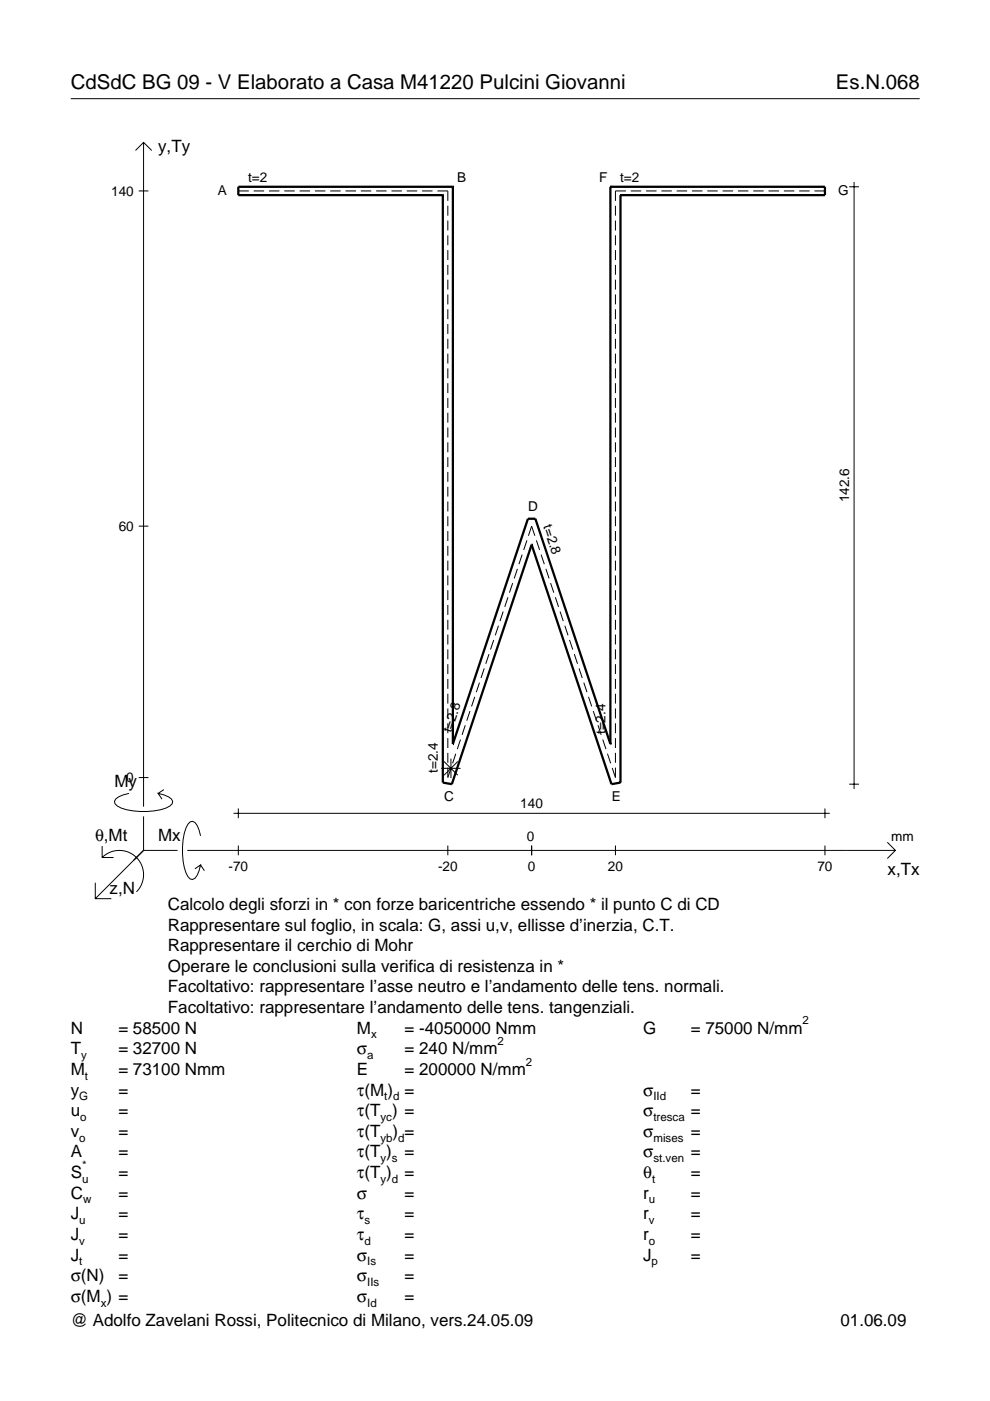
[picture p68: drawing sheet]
<svg xmlns="http://www.w3.org/2000/svg" width="210mm" height="297mm" viewBox="0 0 210 297" stroke-linecap="round" stroke-linejoin="round" font-family="sans-serif">
<defs><g id="words">
<g font-size="4.3">
<text x="15" y="18.9">CdSdC BG 09 - V Elaborato a Casa M41220 Pulcini Giovanni</text>
<text x="177.2" y="18.9">Es.N.068</text>
</g>
<g font-size="3.6">
<text x="33.5" y="32.3">y,Ty</text>
<text x="24.3" y="166.9">My</text>
<text x="20.1" y="178.2">θ,Mt</text>
<text x="33.5" y="178.2">Mx</text>
<text x="188.2" y="185.5">x,Tx</text>
<text x="23.2" y="189.6">z,N</text>
<text x="35.6" y="192.9">Calcolo degli sforzi in * con forze baricentriche essendo * il punto C di CD</text>
<text x="35.6" y="197.3">Rappresentare sul foglio, in scala: G, assi u,v, ellisse d’inerzia, C.T.</text>
<text x="35.6" y="201.7">Rappresentare il cerchio di Mohr</text>
<text x="35.6" y="206">Operare le conclusioni sulla verifica di resistenza in *</text>
<text x="35.6" y="210.4">Facoltativo: rappresentare l’asse neutro e l’andamento delle tens. normali.</text>
<text x="35.6" y="214.8">Facoltativo: rappresentare l’andamento delle tens. tangenziali.</text>
<text x="15" y="219.2">N</text>
<text x="25.1" y="219.2">= 58500 N</text>
<text x="75.7" y="219.2">M</text>
<text x="85.8" y="219.2">= -4050000 Nmm</text>
<text x="136.4" y="219.2">G</text>
<text x="146.5" y="219.2">= 75000 N/mm</text>
<text x="15" y="227.9">M</text>
<text x="15" y="223.5">T</text>
<text x="25.1" y="223.5">= 32700 N</text>
<text x="25.1" y="227.9">= 73100 Nmm</text>
<text x="75.7" y="223.5">σ</text>
<text x="75.7" y="227.9">E</text>
<text x="85.8" y="223.5">= 240 N/mm</text>
<text x="85.8" y="227.9">= 200000 N/mm</text>
<text x="15" y="232.3">y</text>
<text x="25.1" y="232.3">=</text>
<text x="75.7" y="232.3">τ(M ) =</text>
<text x="136.4" y="232.3">σ</text>
<text x="146.5" y="232.3">=</text>
<text x="15" y="236.7">u</text>
<text x="25.1" y="236.7">=</text>
<text x="75.7" y="236.7">τ(T ) =</text>
<text x="136.4" y="236.7">σ</text>
<text x="146.5" y="236.7">=</text>
<text x="15" y="241">v</text>
<text x="15" y="245.4">A</text>
<text x="25.1" y="241">=</text>
<text x="25.1" y="245.4">=</text>
<text x="75.7" y="245.4">τ(T )</text>
<text x="75.7" y="241">τ(T</text>
<text x="83.3" y="241">) =</text>
<text x="85.8" y="245.4">=</text>
<text x="136.4" y="241">σ</text>
<text x="136.4" y="245.4">σ</text>
<text x="146.5" y="241">=</text>
<text x="146.5" y="245.4">=</text>
<text x="15" y="249.8">S</text>
<text x="25.1" y="249.8">=</text>
<text x="75.7" y="249.8">τ(T )</text>
<text x="85.8" y="249.8">=</text>
<text x="136.4" y="249.8">θ</text>
<text x="146.5" y="249.8">=</text>
<text x="15" y="254.2">C</text>
<text x="25.1" y="254.2">=</text>
<text x="75.7" y="254.2">σ</text>
<text x="85.8" y="254.2">=</text>
<text x="136.4" y="254.2">r</text>
<text x="146.5" y="254.2">=</text>
<text x="15" y="258.5">J</text>
<text x="15" y="262.9">J</text>
<text x="25.1" y="258.5">=</text>
<text x="25.1" y="262.9">=</text>
<text x="75.7" y="258.5">τ</text>
<text x="75.7" y="262.9">τ</text>
<text x="85.8" y="258.5">=</text>
<text x="85.8" y="262.9">=</text>
<text x="136.4" y="258.5">r</text>
<text x="136.4" y="262.9">r</text>
<text x="146.5" y="258.5">=</text>
<text x="146.5" y="262.9">=</text>
<text x="15" y="267.3">J</text>
<text x="25.1" y="267.3">=</text>
<text x="75.7" y="267.3">σ</text>
<text x="85.8" y="267.3">=</text>
<text x="136.4" y="267.3">J</text>
<text x="146.5" y="267.3">=</text>
<text x="15" y="271.7">σ(N)</text>
<text x="25.1" y="271.7">=</text>
<text x="75.7" y="271.7">σ</text>
<text x="85.8" y="271.7">=</text>
<text x="15" y="281.2">@ Adolfo Zavelani Rossi, Politecnico di Milano, vers.24.05.09</text>
<text x="15" y="276">σ(M ) =</text>
<text x="75.7" y="276">σ</text>
<text x="85.8" y="276">=</text>
<text x="178.2" y="281.2">01.06.09</text>
</g>
<g font-size="2.9">
<text x="23.6" y="41.5">140</text>
<text x="46.2" y="41.4">A</text>
<text x="52.6" y="38.6">t=2</text>
<text x="96.9" y="38.7">B</text>
<text x="127" y="38.7">F</text>
<text x="131.5" y="38.6">t=2</text>
<text x="177.7" y="41.4">G</text>
<text x="180.1" y="106.5" transform="rotate(-90 180.1 106.5)">142.6</text>
<text x="25.2" y="112.6">60</text>
<text x="112" y="108.4">D</text>
<text x="115.1" y="111.6" transform="rotate(72 115.1 111.6)">t=2.8</text>
<text x="95.7" y="155.5" transform="rotate(-72 95.7 155.5)">t=2.8</text>
<text x="128.4" y="155.7" transform="rotate(-90 128.4 155.7)">t=2.4</text>
<text x="26.8" y="165.9">0</text>
<text x="92.9" y="163.9" transform="rotate(-90 92.9 163.9)">t=2.4</text>
<text x="94.2" y="169.8">C</text>
<text x="110.3" y="171.4">140</text>
<text x="129.7" y="169.8">E</text>
<text x="111.7" y="178.2">0</text>
<text x="189" y="178.2">mm</text>
<text x="48.4" y="184.7">-70</text>
<text x="92.9" y="184.7">-20</text>
<text x="111.9" y="184.7">0</text>
<text x="128.9" y="184.7">20</text>
<text x="173.3" y="184.7">70</text>
</g>
<g font-size="2.4">
<text x="78.7" y="220.2">x</text>
<text x="105.5" y="221.5">2</text>
<text x="170.2" y="217.2">2</text>
<text x="17.2" y="224.5">y</text>
<text x="77.9" y="224.5">a</text>
<text x="111.5" y="225.9">2</text>
<text x="16.8" y="233.3">G</text>
<text x="18" y="228.9">t</text>
<text x="81.5" y="233.3">t d</text>
<text x="138.5" y="233.3">IId</text>
<text x="17" y="237.7">o</text>
<text x="80.7" y="237.7">yc</text>
<text x="138.5" y="237.7">tresca</text>
<text x="16.8" y="242">o</text>
<text x="80.7" y="242">yb d</text>
<text x="138.5" y="242">mises</text>
<text x="17.4" y="250.8">u</text>
<text x="17.4" y="247.8">*</text>
<text x="80.7" y="246.4">y s</text>
<text x="80.7" y="250.8">y d</text>
<text x="138.2" y="250.8">t</text>
<text x="138.5" y="246.4">st.ven</text>
<text x="17.6" y="255.2">w</text>
<text x="137.6" y="255.2">u</text>
<text x="16.8" y="259.5">u</text>
<text x="16.8" y="263.9">v</text>
<text x="77.3" y="259.5">s</text>
<text x="77.3" y="263.9">d</text>
<text x="137.6" y="259.5">v</text>
<text x="137.6" y="263.9">o</text>
<text x="16.8" y="268.3">t</text>
<text x="77.9" y="268.3">Is</text>
<text x="138.2" y="268.3">p</text>
<text x="77.9" y="272.7">IIs</text>
<text x="21.4" y="277">x</text>
<text x="77.9" y="277">Id</text>
</g>
</g></defs>
<g fill="none" stroke="#000" stroke-width=".21">
<path d="M15 20.9h180M28.7 31.9l1.7-1.7 1.8 1.7M30.4 30.2v140.8M180.1 39.6h2M181.1 38.6v128.7M29.4 40.5h2.1M50.5 40.5h2.2M53.8 40.5h2.2M57 40.5h2.2M60.3 40.5h2.2M63.5 40.5h2.2M66.8 40.5h2.2"/>
<path d="M70 40.5h2.2M73.3 40.5h2.2M76.5 40.5h2.2M79.7 40.5h2.3M83 40.5h2.2M86.2 40.5h2.3M89.5 40.5h2.2M92.7 40.5h2.2v2.1M94.9 43.6v2.1M94.9 46.8v2.1M94.9 49.9v2.1M94.9 53v2.1"/>
<path d="M94.9 56.2v2.1M94.9 59.3v2.1M130.5 43.6v2.1M130.5 46.8v2.1M130.5 49.9v2.1M130.5 53v2.1M130.5 56.2v2.1M130.5 59.3v2.1M132.7 40.5h-2.2v2.1M133.7 40.5h2.2M137 40.5h2.2M140.2 40.5h2.2"/>
<path d="M143.5 40.5h2.2M146.7 40.5h2.2M150 40.5h2.2M153.2 40.5h2.2M156.5 40.5h2.2M159.7 40.5h2.2M162.9 40.5h2.3M166.2 40.5h2.2M169.4 40.5h2.3M172.7 40.5h2.2M94.9 62.4v2.1M94.9 65.6v2.1"/>
<path d="M94.9 68.7v2.1M94.9 71.8v2.1M94.9 75v2.1M94.9 78.1v2.1M130.5 62.4v2.1M130.5 65.6v2.1M130.5 68.7v2.1M130.5 71.8v2.1M130.5 75v2.1M130.5 78.1v2.1M94.9 81.2v2.2M94.9 84.4v2.1"/>
<path d="M94.9 87.5v2.1M94.9 90.6v2.2M94.9 93.8v2.1M94.9 96.9v2.1M130.5 81.2v2.2M130.5 84.4v2.1M130.5 87.5v2.1M130.5 90.6v2.2M130.5 93.8v2.1M130.5 96.9v2.1M29.4 111.6h2.1M94.9 100.1v2.1"/>
<path d="M94.9 103.2v2.1M94.9 106.3v2.1M94.9 109.5v2.1M94.9 112.6v2.1M94.9 115.7v2.1M94.9 118.9v2.1M110.7 117.6l-.7 2M111.7 114.6l-.7 2M112 113.6l.7-2 .7 2M113.7 114.6l.7 2M114.7 117.6l.7 2M130.5 100.1v2.1"/>
<path d="M130.5 103.2v2.1M130.5 106.3v2.1M130.5 109.5v2.1M130.5 112.6v2.1M130.5 115.7v2.1M130.5 118.9v2.1M94.9 122v2.1M94.9 125.1v2.1M94.9 128.3v2.1M94.9 131.4v2.1M94.9 134.5v2.1M94.9 137.7v2.1"/>
<path d="M103.7 138.7l-.7 2M104.7 135.7l-.7 2M105.7 132.7l-.7 2M106.7 129.7l-.7 2M107.7 126.6l-.7 2.1M108.7 123.6l-.7 2.1M109.7 120.6l-.7 2M115.7 120.6l.7 2M116.7 123.6l.7 2.1M117.7 126.6l.7 2.1M118.7 129.7l.7 2M119.8 132.7l.6 2"/>
<path d="M120.8 135.7l.6 2M121.8 138.7l.6 2M130.5 122v2.1M130.5 125.1v2.1M130.5 128.3v2.1M130.5 131.4v2.1M130.5 134.5v2.1M130.5 137.7v2.1M94.9 140.8v2.1M94.9 143.9v2.2M94.9 147.1v2.1M94.9 150.2v2.1"/>
<path d="M94.9 153.4v2.1M94.9 156.5v2.1M94.9 159.6v2.1M96.6 159.8l-.6 2M97.6 156.8l-.6 2M98.6 153.8l-.6 2M99.6 150.8l-.6 2M100.7 147.7l-.7 2.1M101.7 144.7l-.7 2.1M102.7 141.7l-.7 2.1M122.8 141.7l.6 2.1M123.8 144.7l.7 2.1"/>
<path d="M124.8 147.7l.7 2.1M125.8 150.8l.7 2M126.8 153.8l.7 2M127.8 156.8l.7 2M128.8 159.8l.7 2M130.5 140.8v2.1M130.5 143.9v2.2M130.5 147.1v2.1M130.5 150.2v2.1M130.5 153.4v2.1M130.5 156.5v2.1M130.5 159.6v2.1"/>
<path d="M21.7 179.4v2.4h2.4M27.3 168.2a3.6 3.6 0 0 0-3 1.7l.1 .5a5.6 5.6 0 0 0 3.8 1.5 13.4 13.4 0 0 0 7.8-1l.5-.5 .1-.5a3.6 3.6 0 0 0-3.1-1.7l.8 1.2M29.4 164.9h2.1M30.4 173.1v7.2M34.7 167.4l-1.2 .8M42.5 177.2a3.6 3.6 0 0 0-1.7-3.1l-.5 .2a5.7 5.7 0 0 0-1.5 3.7 13.3 13.3 0 0 0 1 7.9l.5 .5 .5 .1a3.6 3.6 0 0 0 1.7-3.1l-1.2 .8M49.5 172.4h126.4M50.5 171.4v2.1M50.5 179.3v2M93.5 162.9h4.2M94.1 161.5l3 2.9M94.9 162.8v2.1l.7-2.1"/>
<path d="M94.9 179.3v2M95.6 160.8v4.2M97.1 161.5l-3 2.9M112.7 179.3v2M130.5 162.8v2.1l-.7-2.1M130.5 179.3v2M174.9 171.4v2.1M174.9 179.3v2M180.1 166.3h2M188.1 178.6l1.7 1.7-1.7 1.7M20.2 187.2v3.3h3.4M21.7 181.8a5.1 5.1 0 0 1 7.2 0 5.1 5.1 0 0 1 0 7.3"/>
<path d="M30.4 180.3l-10.2 10.2M30.4 180.3h7.2M39.7 180.3h150.1M42.5 183.4l.8 1.2"/>
</g>
<g fill="none" stroke="#000" stroke-width=".48">
<path d="M96 39.6h.1M96 39.6h-45.5v1.8h43.4M96 39.6v118.1M129.4 39.6h.1M129.4 39.6h45.5v1.8h-43.3M129.4 39.6v118.1M93.9 41.4h.1M93.9 41.4v124.5l1.9 .4 16.9-50.8M131.6 41.4h.1M131.6 41.4v124.5l-2 .4-16.9-50.8M112.7 115.5h.1M96 157.7h.1"/>
<path d="M96 157.7l15.9-47.7h1.6l15.9 47.7M129.4 157.7h.1"/>
</g>
<use href="#words"/>
</svg>
